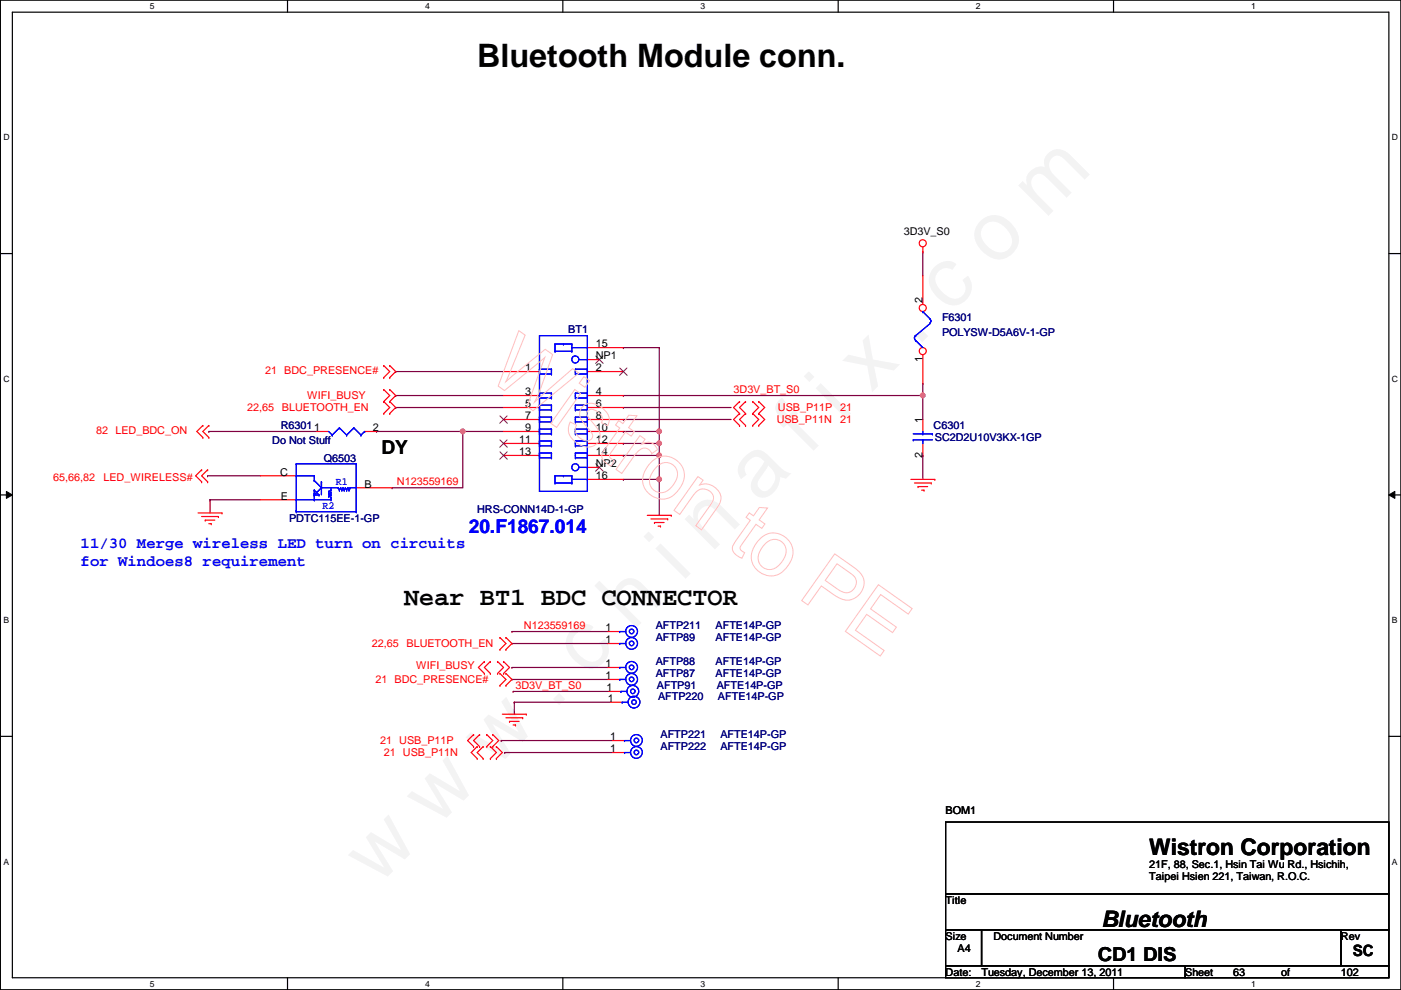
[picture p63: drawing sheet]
<svg xmlns="http://www.w3.org/2000/svg" width="297mm" height="210mm" viewBox="0 0 297 210" stroke-linecap="round" stroke-linejoin="round" font-family="sans-serif">
<defs><g id="words">
<text font-size="17.6" fill="#f0f" x="80.1" y="188" transform="rotate(-45 80.1 188)">w w w . c h i n a f i x . c o m</text>
<text font-size="6.9" x="101.2" y="14.3">Bluetooth Module conn.</text>
<text font-size="5.3" x="85.7" y="128.2">Near BT1 BDC CONNECTOR</text>
<g font-size="4.8">
<text x="243.7" y="181.3">Wistron Corporation</text>
<text x="233.5" y="196.5">Bluetooth</text>
</g>
<g font-size="4.1">
<text x="80.9" y="96.3">DY</text>
<text x="232.7" y="203.7">CD1 DIS</text>
</g>
<text font-size="4.1" fill="#00f" x="99.4" y="113">20.F1867.014</text>
<g font-size="3.3" fill="#00f">
<text x="17.1" y="116.3">11/30 Merge wireless LED turn on circuits</text>
<text x="17.1" y="120">for Windoes8 requirement</text>
</g>
<text font-size="3.3" x="286.8" y="202.8">SC</text>
<g font-size="2.3">
<text x="191.6" y="49.9">3D3V_S0</text>
<text x="195.6" y="64.3" transform="rotate(-90 195.6 64.3)">2</text>
<text x="126.3" y="73.7">15</text>
<text x="126.3" y="76.2">NP1</text>
<text x="195.6" y="76.8" transform="rotate(-90 195.6 76.8)">1</text>
<text x="111.3" y="78.7">1</text>
<text x="111.3" y="83.8">3</text>
<text x="126.3" y="78.7">2</text>
<text x="126.3" y="83.8">4</text>
<text x="111.3" y="86.4">5</text>
<text x="111.3" y="88.9">7</text>
<text x="126.3" y="86.4">6</text>
<text x="126.3" y="88.9">8</text>
<text x="195.6" y="89.7" transform="rotate(-90 195.6 89.7)">1</text>
<text x="79.1" y="91.4">2</text>
<text x="110.1" y="94">11</text>
<text x="111.3" y="91.4">9</text>
<text x="126.3" y="91.4">10</text>
<text x="126.3" y="94">12</text>
<text x="59.4" y="100.8">C</text>
<text x="110.1" y="96.5">13</text>
<text x="126.3" y="96.5">14</text>
<text x="126.3" y="99.1">NP2</text>
<text x="126.3" y="101.6">16</text>
<text x="195.6" y="97.1" transform="rotate(-90 195.6 97.1)">2</text>
<text x="59.5" y="105.9">E</text>
<text x="77.3" y="103.4">B</text>
<text x="128.4" y="136.4">1</text>
<text x="128.4" y="133.9">1</text>
<text x="128.4" y="141.5">1</text>
<text x="128.4" y="144">1</text>
<text x="128.6" y="146.6">1</text>
<text x="128.9" y="148.8">1</text>
<text x="129.4" y="157">1</text>
<text x="129.4" y="159.5">1</text>
<text x="200.5" y="172.6">BOM1</text>
<text x="243.7" y="184">21F, 88, Sec.1, Hsin Tai Wu Rd., Hsichih,</text>
<text x="200.5" y="191.6">Title</text>
<text x="243.7" y="186.6">Taipei Hsien 221, Taiwan, R.O.C.</text>
<text x="200.5" y="199.2">Size</text>
<text x="203" y="201.8">A4</text>
<text x="210.6" y="199.2">Document Number</text>
<text x="284.3" y="199.2">Rev</text>
<text x="200.5" y="206.8">Date:</text>
<text x="208.1" y="206.8">Tuesday, December 13, 2011</text>
<text x="251.3" y="206.8">Sheet</text>
<text x="261.4" y="206.8">63</text>
<text x="271.6" y="206.8">of</text>
<text x="284.3" y="206.8">102</text>
</g>
<g font-size="2.3" fill="#000080">
<text x="120.5" y="70.7">BT1</text>
<text x="199.7" y="68.2">F6301</text>
<text x="199.7" y="71.2">POLYSW-D5A6V-1-GP</text>
<text x="57.7" y="94.1">Do Not Stuff</text>
<text x="59.5" y="91">R63011</text>
<text x="197.9" y="91">C6301</text>
<text x="198.2" y="93.6">SC2D2U10V3KX-1GP</text>
<text x="68.7" y="97.9">Q6503</text>
<text x="61.3" y="110.6">PDTC115EE-1-GP</text>
<text x="101.2" y="108.8">HRS-CONN14D-1-GP</text>
<text x="139" y="136">AFTP89</text>
<text x="139" y="133.4">AFTP211</text>
<text x="151.7" y="133.4">AFTE14P-GP</text>
<text x="151.7" y="136">AFTE14P-GP</text>
<text x="139" y="141.1">AFTP88</text>
<text x="139" y="143.6">AFTP87</text>
<text x="151.7" y="141.1">AFTE14P-GP</text>
<text x="151.7" y="143.6">AFTE14P-GP</text>
<text x="139.3" y="146.1">AFTP91</text>
<text x="139.5" y="148.4">AFTP220</text>
<text x="152" y="146.1">AFTE14P-GP</text>
<text x="152.2" y="148.4">AFTE14P-GP</text>
<text x="140" y="156.5">AFTP221</text>
<text x="140" y="159.1">AFTP222</text>
<text x="152.7" y="156.5">AFTE14P-GP</text>
<text x="152.7" y="159.1">AFTE14P-GP</text>
</g>
<g font-size="2.3" fill="#f00">
<text x="56.2" y="79.3">21 BDC_PRESENCE#</text>
<text x="155.5" y="83.4">3D3V_BT_S0</text>
<text x="52.4" y="87.2">22,65</text>
<text x="59.8" y="87.2">BLUETOOTH_EN</text>
<text x="65.1" y="84.7">WIFI_BUSY</text>
<text x="164.7" y="89.7">USB_P11N</text>
<text x="164.9" y="87.2">USB_P11P</text>
<text x="178.1" y="89.7">21</text>
<text x="178.1" y="87.2">21</text>
<text x="20.4" y="92">82 LED_BDC_ON</text>
<text x="11.3" y="101.9">65,66,82</text>
<text x="21.9" y="101.9">LED_WIRELESS#</text>
<text x="84.2" y="102.9">N123559169</text>
<text x="78.8" y="137.2">22,65</text>
<text x="86.2" y="137.2">BLUETOOTH_EN</text>
<text x="111.1" y="133.4">N123559169</text>
<text x="88.2" y="141.8">WIFI_BUSY</text>
<text x="79.6" y="144.9">21 BDC_PRESENCE#</text>
<text x="109.3" y="146.1">3D3V_BT_S0</text>
<text x="80.6" y="157.8">21 USB_P11P</text>
<text x="81.4" y="160.4">21 USB_P11N</text>
</g>
<g font-size="2.3" fill="#00f">
<text x="68.4" y="107.8">R2</text>
<text x="71.2" y="102.7">R1</text>
</g>
<g font-size="1.8">
<text x="31.8" y="1.9">5</text>
<text x="90.1" y="1.9">4</text>
<text x="148.5" y="1.9">3</text>
<text x="206.9" y="1.9">2</text>
<text x="265.3" y="1.9">1</text>
<text x=".7" y="29.8">D</text>
<text x="295.1" y="29.8">D</text>
<text x=".7" y="80.9">C</text>
<text x="295.1" y="80.9">C</text>
<text x=".7" y="132.1">B</text>
<text x="295.1" y="132.1">B</text>
<text x=".7" y="183.3">A</text>
<text x="295.1" y="183.3">A</text>
<text x="31.8" y="209.2">5</text>
<text x="90.1" y="209.2">4</text>
<text x="148.5" y="209.2">3</text>
<text x="206.9" y="209.2">2</text>
<text x="265.3" y="209.2">1</text>
</g>
</g></defs>
<path d="M.1 0h296.9v209.8h-296.9zM2.6 2.6h291.9v204.7h-291.9z" fill="none" stroke="#000" stroke-width=".25"/>
<g fill="#fff">
<path d="M31.8 .3h1v2h-1z"/>
<path d="M31.8 207.6h1v1.9h-1z"/>
</g>
<path d="M61 0v2.6M61 207.3v2.5" fill="none" stroke="#000" stroke-width=".25"/>
<g fill="#fff">
<path d="M90.1 .3h1v2h-1z"/>
<path d="M90.1 207.6h1v1.9h-1z"/>
</g>
<path d="M119.3 0v2.6M119.3 207.3v2.5" fill="none" stroke="#000" stroke-width=".25"/>
<g fill="#fff">
<path d="M148.5 .3h1v2h-1z"/>
<path d="M148.5 207.6h1v1.9h-1z"/>
</g>
<path d="M177.7 0v2.6M177.7 207.3v2.5" fill="none" stroke="#000" stroke-width=".25"/>
<g fill="#fff">
<path d="M206.9 .3h1v2h-1z"/>
<path d="M206.9 207.6h1v1.9h-1z"/>
</g>
<path d="M236.1 0v2.6M236.1 207.3v2.5" fill="none" stroke="#000" stroke-width=".25"/>
<g fill="#fff">
<path d="M265.3 .3h.9v2h-.9z"/>
<path d="M265.3 207.6h.9v1.9h-.9z"/>
<path d="M.7 28.2h1.3v1.9h-1.3z"/>
<path d="M295.1 28.2h1.3v1.9h-1.3z"/>
<path d="M.7 79.3h1.3v2h-1.3z"/>
<path d="M295.1 79.3h1.3v2h-1.3z"/>
</g>
<path d="M.1 53.8h2.5M294.5 53.8h2.5" fill="none" stroke="#000" stroke-width=".25"/>
<g fill="#fff">
<path d="M.7 130.5h1.2v2h-1.2z"/>
<path d="M295.1 130.5h1.2v2h-1.2z"/>
</g>
<path d="M.1 104.9h2.5M294.5 104.9h2.5" fill="none" stroke="#000" stroke-width=".25"/>
<path d="M1.4 104.2l1.2 .7-1.2 .8zM294.5 104.9l1.2-.7v1.5z" fill="#000"/>
<path d="M1.4 104.2l1.2 .7-1.2 .8zM294.5 104.9l1.2-.7v1.5z" fill="none" stroke="#000" stroke-width=".21"/>
<g fill="#fff">
<path d="M.7 181.7h1.2v2h-1.2z"/>
<path d="M295.1 181.7h1.2v2h-1.2z"/>
</g>
<path d="M.1 156.1h2.5M294.5 156.1h2.5M200.5 174.3h94v15.2h-94zM200.5 189.5h94v7.6h-94zM200.5 197.1h7.6v7.7h-7.6zM208.1 197.1h76.2v7.7h-76.2zM284.3 197.1h10.2v7.7h-10.2zM200.5 204.8h50.8v2.5h-50.8zM251.3 204.8h43.2v2.5h-43.2z" fill="none" stroke="#000" stroke-width=".25"/>
<path d="M44.3 91.5h.1M44.3 91.5h22.8M132.2 83.9h63.5M44 100.9h.1M44 100.9h11.2M44.5 106h.1M44.5 106v2.8M44.5 106h10.7" fill="none" stroke="#800040" stroke-width=".25"/>
<g fill="none" stroke="#f00" stroke-width=".25">
<path d="M42.8 99.6h.1M42.8 99.6l-1.3 1.3 1.3 1.3M43 92.8h.1M43 90.2h.1M43 90.2l-1.3 1.3 1.3 1.3M44 99.6h.1M44 99.6l-1.2 1.3 1.2 1.3M44.3 92.8h.1M44.3 90.2h.1M44.3 90.2l-1.3 1.3 1.3 1.3M67.1 91.5h2.6M42 108.8h5.1"/>
<path d="M42.8 102.2h.1M42.8 109.5h3.5M43.5 110.3h.1M43.5 110.3h2M44 102.2h.1M44.3 111h.5M44.8 111h.1M46.3 109.5h.1M47.1 108.8h.1M55.2 106h7.6M55.2 100.9h7.6"/>
</g>
<g fill="none" stroke="#00f" stroke-width=".25">
<path d="M114.4 71.2h10.1v33h-10.1zM62.8 98.3h.1M62.8 98.3v10.2M62.8 98.3h12.7M62.8 106h.1M62.8 100.9h.1M62.8 108.2h.1M62.8 108.5h.1M62.8 106h7.4M62.8 100.9h3.8M62.8 108.5h12.7M66.6 104.9h.1"/>
<path d="M66.6 106h.1M66.6 101.9h.1M66.6 100.9h.1M66.6 103.9h.1M66.6 104.7h.1M66.6 101.9l1.6 1.5-1.6 1.5M66.6 100.9v1M66.6 103.9v2.1M66.6 103.9l1 1h-1"/>
</g>
<g fill="none" stroke="#ffbfbf" stroke-width=".21">
<path d="M110 70.1l1.3 1-4.1 9.8 8.4-6.8 1.6 1.1-2.6 7.2-1.3 2.8 8.1-7 1.3 .9-9.7 8-1.2-.9 3.7-10.4-8.5 7-1.4-.9zM123.8 79.9l1.2 .8-1 1.4-1.2-.8zM121.9 82.6l1.2 .8-5.1 7.2-1.2-.8zM123.5 86.3a2.96 2.96 0 0 1 4.2 .2 2.75 2.75 0 0 1 1.1 3.8l-1.3-.7a1.8 1.8 0 0 0-1.1-2.5 1.14 1.14 0 0 0-1.2-.3 1.14 1.14 0 0 0-.8 .9 8.9 8.9 0 0 0 2.1 3 2.46 2.46 0 0 1 .3 3.1 2.46 2.46 0 0 1-3.1 .8 3.9 3.9 0 0 1-3.1-4.3l.3-.8 1.3 .6a2.1 2.1 0 0 0 1.2 3.1 1.28 1.28 0 0 0 1.5 .2 1.28 1.28 0 0 0 .7-1.3l-.6-.9a8.1 8.1 0 0 1-2.1-3.2 2.21 2.21 0 0 1 .6-1.7zM131.2 89.2l.9 .6 1.2-1.8 1.7 .2-1.7 2.5 1.2 .8-.7 1-1.2-.9-3 4.2a.93 .93 0 0 0-.4 1 .93 .93 0 0 0 .8 .7l.2 .1-.6 1.2a2.49 2.49 0 0 1-2-2.4l.6-1.1 3.2-4.5-.9-.7zM135.7 92.4l1.1 .7-.8 1.1a2.13 2.13 0 0 1 3.4 1.1l-1.2 .9a1.72 1.72 0 0 0-1.5-1.2 1.72 1.72 0 0 0-1.6 .9l-3.3 4.5-1.2-.9zM138.2 97.9a4.1 4.1 0 0 1 5.6 0 4.1 4.1 0 0 1 .3 5.6 4.1 4.1 0 0 1-6 1.6 4.1 4.1 0 0 1-.8-6.2zM139.4 98.9a2.53 2.53 0 0 1 3.5-.2 2.53 2.53 0 0 1 .2 3.5 3.4 3.4 0 0 1-3.3 2.2 2.59 2.59 0 0 1-1.5-4.1zM148 101l1.1 .8-.8 1a3.3 3.3 0 0 1 4.5 3.3l-.7 1.4-3.4 4.8-1.2-.8 3.1-4.4a2.05 2.05 0 0 0 0-2.9 2.05 2.05 0 0 0-2.9 .1l-3.6 4.8-1.2-.9zM158.9 108.7l.8 .7 1.3-1.8 1.7 .1-1.7 2.5 1.2 .9-.7 .9-1.2-.8-3 4.2a.92 .92 0 0 0-.4 .9 .92 .92 0 0 0 .8 .8l.2 .1-.6 1.2a2.49 2.49 0 0 1-2-2.4l.6-1.1 3.2-4.6-.9-.6zM161.2 114.2a4.1 4.1 0 0 1 5.6 0 4.1 4.1 0 0 1 .3 5.6 4.1 4.1 0 0 1-6 1.5 4.1 4.1 0 0 1-.7-6.1zM162.4 115.1a2.53 2.53 0 0 1 3.5-.1 2.53 2.53 0 0 1 .3 3.5 3.4 3.4 0 0 1-3.4 2.2 2.59 2.59 0 0 1-1.5-4.2z"/>
<path d="M177 117.4l3.7 2.7a4.4 4.4 0 0 1 2.5 3.6 3.7 3.7 0 0 1-2.1 3.2 3.7 3.7 0 0 1-3.9-.5l-3.1-2.2-2.8 4.1-1.3-1zM177.5 119.5l2.5 1.8a2.33 2.33 0 0 1 1.5 2.5 2.17 2.17 0 0 1-3.5 1.4l-3-2.1zM186.2 124l7.2 5-.8 1.2-5.9-4.1-2.1 3 5.5 3.9-.9 1.1-5.4-3.8-2.4 3.3 6.1 4.3-.9 1.2-7.4-5.2z"/>
</g>
<use href="#words"/>
</svg>
